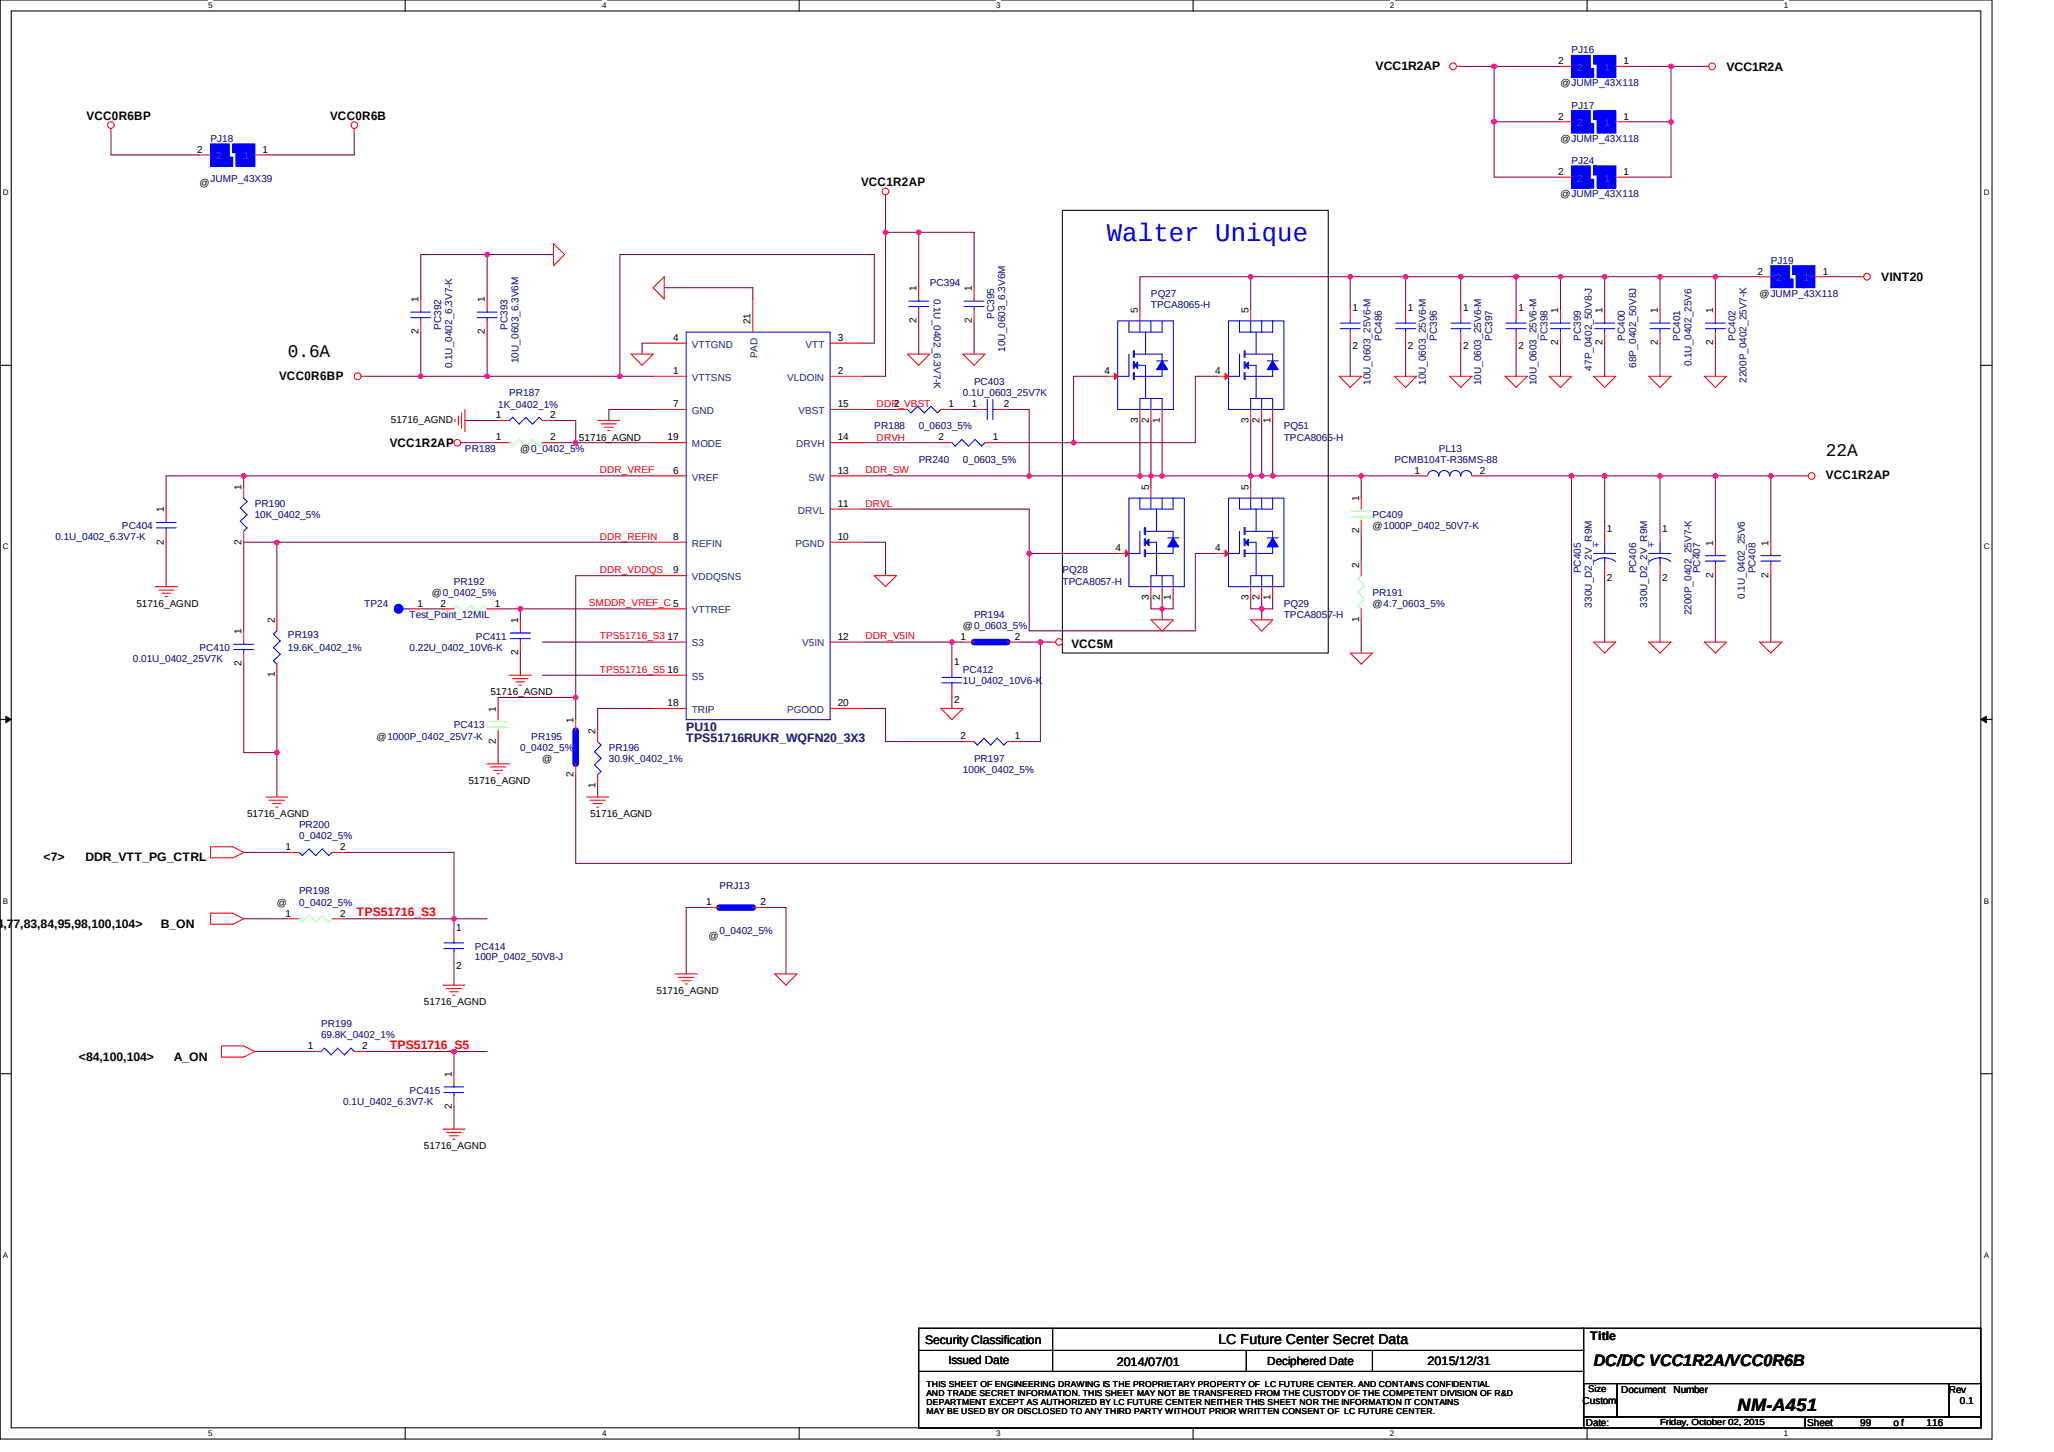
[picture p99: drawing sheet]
<svg xmlns="http://www.w3.org/2000/svg" width="297mm" height="210mm" viewBox="0 0 297 210" stroke-linecap="round" stroke-linejoin="round" font-family="sans-serif">
<defs><g id="words">
<text font-size="3.7" fill="#00f" x="160.1" y="34.9">Walter Unique</text>
<g font-size="2.6">
<text x="41.6" y="51.6">0.6A</text>
<text x="264.1" y="66">22A</text>
<text x="251.3" y="203.9">NM-A451</text>
</g>
<text font-size="2.4" x="230.5" y="197.4">DC/DC VCC1R2A/VCC0R6B</text>
<text font-size="2" x="176.2" y="194.3">LC Future Center Secret Data</text>
<g font-size="1.8">
<text x="198.9" y="10.1">VCC1R2AP</text>
<text x="249.7" y="10.3">VCC1R2A</text>
<text x="12.5" y="17.3">VCC0R6BP</text>
<text x="47.7" y="17.3">VCC0R6B</text>
<text x="124.5" y="26.9">VCC1R2AP</text>
<text x="272.1" y="40.6">VINT20</text>
<text x="40.4" y="54.9">VCC0R6BP</text>
<text x="56.4" y="64.7">VCC1R2AP</text>
<text x="264.1" y="69.3">VCC1R2AP</text>
<text x="154.9" y="93.6">VCC5M</text>
<text x="6.3" y="124.5">&lt;7&gt;</text>
<text x="12.3" y="124.5">DDR_VTT_PG_CTRL</text>
<text x="-.5" y="134.1">4,77,83,84,95,98,100,104&gt;</text>
<text x="23.2" y="134.1">B_ON</text>
<text x="11.4" y="153.3">&lt;84,100,104&gt;</text>
<text x="25.2" y="153.3">A_ON</text>
<text x="133.8" y="194.2">Security Classification</text>
<text x="161.5" y="197.5">2014/07/01</text>
<text x="206.4" y="197.3">2015/12/31</text>
<text x="230" y="193.8">Title</text>
</g>
<g font-size="1.8" fill="#000080">
<text x="99.2" y="105.6">PU10</text>
<text x="99.2" y="107.2">TPS51716RUKR_WQFN20_3X3</text>
</g>
<g font-size="1.8" fill="#f00">
<text x="51.6" y="132.4">TPS51716_S3</text>
<text x="56.4" y="151.7">TPS51716_S5</text>
</g>
<g font-size="1.7">
<text x="137.2" y="197.2">Issued Date</text>
<text x="183.3" y="197.4">Deciphered Date</text>
</g>
<g font-size="1.4">
<text x="225.4" y="9.3">2</text>
<text x="234.8" y="9.3">1</text>
<text x="225.4" y="17.3">2</text>
<text x="225.7" y="12.5">@JUMP_43X118</text>
<text x="234.8" y="17.3">1</text>
<text x="28.5" y="22.1">2</text>
<text x="38" y="22.1">1</text>
<text x="225.7" y="20.5">@JUMP_43X118</text>
<text x="28.9" y="26.9">@</text>
<text x="225.4" y="25.3">2</text>
<text x="225.7" y="28.5">@JUMP_43X118</text>
<text x="234.8" y="25.3">1</text>
<text x="254.1" y="39.7">2</text>
<text x="263.6" y="39.7">1</text>
<text x="60.5" y="43.7" transform="rotate(-90 60.5 43.7)">1</text>
<text x="70.1" y="43.7" transform="rotate(-90 70.1 43.7)">1</text>
<text x="108.5" y="46.9" transform="rotate(-90 108.5 46.9)">21</text>
<text x="132.5" y="46.7" transform="rotate(-90 132.5 46.7)">2</text>
<text x="132.5" y="42.1" transform="rotate(-90 132.5 42.1)">1</text>
<text x="140.5" y="46.7" transform="rotate(-90 140.5 46.7)">2</text>
<text x="140.5" y="42.1" transform="rotate(-90 140.5 42.1)">1</text>
<text x="164.5" y="45.3" transform="rotate(-90 164.5 45.3)">5</text>
<text x="180.6" y="45.3" transform="rotate(-90 180.6 45.3)">5</text>
<text x="195.6" y="45">1</text>
<text x="203.6" y="45">1</text>
<text x="211.6" y="45">1</text>
<text x="219.6" y="45">1</text>
<text x="225.4" y="45.3" transform="rotate(-90 225.4 45.3)">1</text>
<text x="231.7" y="45.3" transform="rotate(-90 231.7 45.3)">1</text>
<text x="239.7" y="45.3" transform="rotate(-90 239.7 45.3)">1</text>
<text x="247.8" y="45.3" transform="rotate(-90 247.8 45.3)">1</text>
<text x="254.5" y="42.9">@JUMP_43X118</text>
<text x="60.5" y="48.3" transform="rotate(-90 60.5 48.3)">2</text>
<text x="70.1" y="48.3" transform="rotate(-90 70.1 48.3)">2</text>
<text x="97.3" y="49.3">4</text>
<text x="121.2" y="49.3">3</text>
<text x="195.6" y="50.4">2</text>
<text x="203.6" y="50.4">2</text>
<text x="211.6" y="50.4">2</text>
<text x="219.6" y="50.4">2</text>
<text x="225.4" y="49.9" transform="rotate(-90 225.4 49.9)">2</text>
<text x="231.7" y="49.9" transform="rotate(-90 231.7 49.9)">2</text>
<text x="239.7" y="49.9" transform="rotate(-90 239.7 49.9)">2</text>
<text x="247.8" y="49.9" transform="rotate(-90 247.8 49.9)">2</text>
<text x="97.3" y="54.1">1</text>
<text x="97.3" y="58.9">7</text>
<text x="121.2" y="54.1">2</text>
<text x="121.2" y="58.9">15</text>
<text x="129.3" y="58.9">2</text>
<text x="137.2" y="58.9">1</text>
<text x="140.5" y="58.9">1</text>
<text x="145.2" y="58.9">2</text>
<text x="159.7" y="54.1">4</text>
<text x="175.7" y="54.1">4</text>
<text x="56.5" y="61.1">51716_AGND</text>
<text x="71.7" y="63.7">1</text>
<text x="71.7" y="60.5">1</text>
<text x="75.2" y="65.3">@0_0402_5%</text>
<text x="79.6" y="63.7">2</text>
<text x="79.6" y="60.5">2</text>
<text x="83.7" y="63.7">51716_AGND</text>
<text x="96.5" y="63.7">19</text>
<text x="121.2" y="63.7">14</text>
<text x="135.7" y="63.7">2</text>
<text x="143.6" y="63.7">1</text>
<text x="164.5" y="61.1" transform="rotate(-90 164.5 61.1)">3</text>
<text x="166.1" y="61.1" transform="rotate(-90 166.1 61.1)">2</text>
<text x="167.7" y="61.1" transform="rotate(-90 167.7 61.1)">1</text>
<text x="180.6" y="61.1" transform="rotate(-90 180.6 61.1)">3</text>
<text x="182.1" y="61.1" transform="rotate(-90 182.1 61.1)">2</text>
<text x="183.7" y="61.1" transform="rotate(-90 183.7 61.1)">1</text>
<text x="34.9" y="70.9" transform="rotate(-90 34.9 70.9)">1</text>
<text x="97.3" y="68.5">6</text>
<text x="121.2" y="68.5">13</text>
<text x="166.1" y="70.9" transform="rotate(-90 166.1 70.9)">5</text>
<text x="180.6" y="70.9" transform="rotate(-90 180.6 70.9)">5</text>
<text x="204.5" y="68.5">1</text>
<text x="214" y="68.5">2</text>
<text x="23.7" y="74.1" transform="rotate(-90 23.7 74.1)">1</text>
<text x="121.2" y="73.3">11</text>
<text x="196.5" y="77.1" transform="rotate(-90 196.5 77.1)">2</text>
<text x="196.5" y="72.5" transform="rotate(-90 196.5 72.5)">1</text>
<text x="198.5" y="76.5">@1000P_0402_50V7-K</text>
<text x="232.4" y="77">1</text>
<text x="240.4" y="77">1</text>
<text x="23.7" y="78.7" transform="rotate(-90 23.7 78.7)">2</text>
<text x="34.9" y="78.7" transform="rotate(-90 34.9 78.7)">2</text>
<text x="97.3" y="78.1">8</text>
<text x="97.3" y="82.9">9</text>
<text x="121.2" y="78.1">10</text>
<text x="161.3" y="79.7">4</text>
<text x="175.7" y="79.7">4</text>
<text x="196.5" y="82.1" transform="rotate(-90 196.5 82.1)">2</text>
<text x="247.8" y="83.5" transform="rotate(-90 247.8 83.5)">2</text>
<text x="247.8" y="78.9" transform="rotate(-90 247.8 78.9)">1</text>
<text x="255.8" y="83.5" transform="rotate(-90 255.8 83.5)">2</text>
<text x="255.8" y="78.9" transform="rotate(-90 255.8 78.9)">1</text>
<text x="19.7" y="87.7">51716_AGND</text>
<text x="60.4" y="87.7">1</text>
<text x="62.4" y="86.1">@0_0402_5%</text>
<text x="63.7" y="87.7">2</text>
<text x="71.5" y="87.7">1</text>
<text x="166.1" y="86.7" transform="rotate(-90 166.1 86.7)">3</text>
<text x="167.7" y="86.7" transform="rotate(-90 167.7 86.7)">2</text>
<text x="169.3" y="86.7" transform="rotate(-90 169.3 86.7)">1</text>
<text x="180.6" y="86.7" transform="rotate(-90 180.6 86.7)">3</text>
<text x="182.1" y="86.7" transform="rotate(-90 182.1 86.7)">2</text>
<text x="183.7" y="86.7" transform="rotate(-90 183.7 86.7)">1</text>
<text x="196.5" y="89.9" transform="rotate(-90 196.5 89.9)">1</text>
<text x="198.5" y="87.7">@4.7_0603_5%</text>
<text x="232.4" y="84">2</text>
<text x="240.4" y="84">2</text>
<text x="34.9" y="91.7" transform="rotate(-90 34.9 91.7)">1</text>
<text x="39.7" y="90.1" transform="rotate(-90 39.7 90.1)">2</text>
<text x="74.9" y="94.7" transform="rotate(-90 74.9 94.7)">2</text>
<text x="74.9" y="90.1" transform="rotate(-90 74.9 90.1)">1</text>
<text x="96.5" y="92.5">17</text>
<text x="121.2" y="92.5">12</text>
<text x="138.9" y="92.5">1</text>
<text x="139.2" y="90.9">@0_0603_5%</text>
<text x="146.8" y="92.5">2</text>
<text x="34.9" y="96.3" transform="rotate(-90 34.9 96.3)">2</text>
<text x="39.7" y="97.9" transform="rotate(-90 39.7 97.9)">1</text>
<text x="70.9" y="100.5">51716_AGND</text>
<text x="96.5" y="97.3">16</text>
<text x="138" y="96.2">1</text>
<text x="138" y="101.6">2</text>
<text x="54.4" y="106.9">@1000P_0402_25V7-K</text>
<text x="71.7" y="107.5" transform="rotate(-90 71.7 107.5)">2</text>
<text x="71.7" y="102.9" transform="rotate(-90 71.7 102.9)">1</text>
<text x="82.9" y="104.5" transform="rotate(-90 82.9 104.5)">1</text>
<text x="86.1" y="106.1" transform="rotate(-90 86.1 106.1)">2</text>
<text x="96.5" y="102.1">18</text>
<text x="121.2" y="102.1">20</text>
<text x="138.9" y="106.9">2</text>
<text x="146.8" y="106.9">1</text>
<text x="67.7" y="113.3">51716_AGND</text>
<text x="78.4" y="110.1">@</text>
<text x="82.9" y="112.3" transform="rotate(-90 82.9 112.3)">2</text>
<text x="86.1" y="113.9" transform="rotate(-90 86.1 113.9)">1</text>
<text x="35.7" y="118.1">51716_AGND</text>
<text x="85.3" y="118.1">51716_AGND</text>
<text x="41.3" y="122.9">1</text>
<text x="49.2" y="122.9">2</text>
<text x="40" y="130.9">@</text>
<text x="102.1" y="130.9">1</text>
<text x="110" y="130.9">2</text>
<text x="41.3" y="132.5">1</text>
<text x="49.2" y="132.5">2</text>
<text x="66" y="134.6">1</text>
<text x="102.4" y="135.7">@</text>
<text x="66" y="140">2</text>
<text x="94.9" y="143.7">51716_AGND</text>
<text x="61.3" y="145.3">51716_AGND</text>
<text x="44.5" y="151.7">1</text>
<text x="52.4" y="151.7">2</text>
<text x="65.3" y="155.7" transform="rotate(-90 65.3 155.7)">1</text>
<text x="65.3" y="160.3" transform="rotate(-90 65.3 160.3)">2</text>
<text x="61.3" y="166.1">51716_AGND</text>
<text x="228.8" y="202.9">Custom</text>
<text x="229.7" y="201.3">Size</text>
<text x="234.5" y="201.3">Document</text>
<text x="242" y="201.3">Number</text>
<text x="281.8" y="201.3">Rev</text>
<text x="283.4" y="202.9">0.1</text>
<text x="229.3" y="206.1">Date:</text>
<text x="261.3" y="206.1">Sheet</text>
<text x="269" y="206.1">99</text>
<text x="273.8" y="206.1">o f</text>
<text x="278.6" y="206.1">116</text>
</g>
<g font-size="1.4" fill="#000080">
<text x="227.3" y="7.7">PJ16</text>
<text x="227.3" y="15.7">PJ17</text>
<text x="30.4" y="20.5">PJ18</text>
<text x="227.3" y="23.7">PJ24</text>
<text x="30.4" y="26.2">JUMP_43X39</text>
<text x="134.4" y="41.3">PC394</text>
<text x="256.1" y="38.1">PJ19</text>
<text x="63.8" y="47.7" transform="rotate(-90 63.8 47.7)">PC392</text>
<text x="73.4" y="47.7" transform="rotate(-90 73.4 47.7)">PC393</text>
<text x="135" y="43.2" transform="rotate(90 135 43.2)">0.1U_0402_6.3V7-K</text>
<text x="143.8" y="46.1" transform="rotate(-90 143.8 46.1)">PC395</text>
<text x="166.4" y="42.9">PQ27</text>
<text x="166.4" y="44.5">TPCA8065-H</text>
<text x="65.4" y="53.3" transform="rotate(-90 65.4 53.3)">0.1U_0402_6.3V7-K</text>
<text x="75" y="52.5" transform="rotate(-90 75 52.5)">10U_0603_6.3V6M</text>
<text x="145.4" y="50.9" transform="rotate(-90 145.4 50.9)">10U_0603_6.3V6M</text>
<text x="199.8" y="49.3" transform="rotate(-90 199.8 49.3)">PC486</text>
<text x="207.8" y="49.3" transform="rotate(-90 207.8 49.3)">PC396</text>
<text x="215.8" y="49.3" transform="rotate(-90 215.8 49.3)">PC397</text>
<text x="223.8" y="49.3" transform="rotate(-90 223.8 49.3)">PC398</text>
<text x="228.6" y="49.3" transform="rotate(-90 228.6 49.3)">PC399</text>
<text x="230.2" y="53.6" transform="rotate(-90 230.2 53.6)">47P_0402_50V8-J</text>
<text x="235" y="49.3" transform="rotate(-90 235 49.3)">PC400</text>
<text x="236.6" y="53.1" transform="rotate(-90 236.6 53.1)">68P_0402_50V8J</text>
<text x="243" y="49.3" transform="rotate(-90 243 49.3)">PC401</text>
<text x="244.6" y="53" transform="rotate(-90 244.6 53)">0.1U_0402_25V6</text>
<text x="251" y="49.3" transform="rotate(-90 251 49.3)">PC402</text>
<text x="72" y="58.9">1K_0402_1%</text>
<text x="73.6" y="57.3">PR187</text>
<text x="139.2" y="57.3">0.1U_0603_25V7K</text>
<text x="140.9" y="55.7">PC403</text>
<text x="198.2" y="55.7" transform="rotate(-90 198.2 55.7)">10U_0603_25V6-M</text>
<text x="206.2" y="55.7" transform="rotate(-90 206.2 55.7)">10U_0603_25V6-M</text>
<text x="214.2" y="55.7" transform="rotate(-90 214.2 55.7)">10U_0603_25V6-M</text>
<text x="222.2" y="55.7" transform="rotate(-90 222.2 55.7)">10U_0603_25V6-M</text>
<text x="252.6" y="55.4" transform="rotate(-90 252.6 55.4)">2200P_0402_25V7-K</text>
<text x="67.2" y="65.3">PR189</text>
<text x="126.4" y="62.1">PR188</text>
<text x="132.9" y="62.1">0_0603_5%</text>
<text x="185.7" y="62.1">PQ51</text>
<text x="185.7" y="63.7">TPCA8065-H</text>
<text x="208.1" y="65.3">PL13</text>
<text x="132.9" y="66.9">PR240</text>
<text x="139.2" y="66.9">0_0603_5%</text>
<text x="201.6" y="66.9">PCMB104T-R36MS-88</text>
<text x="17.6" y="76.5">PC404</text>
<text x="36.8" y="73.3">PR190</text>
<text x="36.8" y="74.9">10K_0402_5%</text>
<text x="198.5" y="74.9">PC409</text>
<text x="8" y="78.1">0.1U_0402_6.3V7-K</text>
<text x="153.6" y="82.9">PQ28</text>
<text x="228.6" y="82.9" transform="rotate(-90 228.6 82.9)">PC405</text>
<text x="236.6" y="82.9" transform="rotate(-90 236.6 82.9)">PC406</text>
<text x="245.9" y="82.9" transform="rotate(-90 245.9 82.9)">PC407</text>
<text x="253.9" y="82.9" transform="rotate(-90 253.9 82.9)">PC408</text>
<text x="52.7" y="87.7">TP24</text>
<text x="59.2" y="89.3">Test_Point_12MIL</text>
<text x="65.7" y="84.5">PR192</text>
<text x="140.9" y="89.3">PR194</text>
<text x="153.6" y="84.5">TPCA8057-H</text>
<text x="185.7" y="87.7">PQ29</text>
<text x="185.7" y="89.3">TPCA8057-H</text>
<text x="198.5" y="86.1">PR191</text>
<text x="230.2" y="87.8" transform="rotate(-90 230.2 87.8)">330U_D2_2V_R9M</text>
<text x="238.2" y="87.8" transform="rotate(-90 238.2 87.8)">330U_D2_2V_R9M</text>
<text x="244.6" y="89" transform="rotate(-90 244.6 89)">2200P_0402_25V7-K</text>
<text x="252.3" y="86.6" transform="rotate(-90 252.3 86.6)">0.1U_0402_25V6</text>
<text x="19.2" y="95.7">0.01U_0402_25V7K</text>
<text x="28.9" y="94.1">PC410</text>
<text x="41.6" y="92.2">PR193</text>
<text x="41.6" y="94.1">19.6K_0402_1%</text>
<text x="59.2" y="94.1">0.22U_0402_10V6-K</text>
<text x="68.8" y="92.5">PC411</text>
<text x="139.2" y="97.3">PC412</text>
<text x="139.2" y="98.9">1U_0402_10V6-K</text>
<text x="65.7" y="105.3">PC413</text>
<text x="76.8" y="106.9">PR195</text>
<text x="75.2" y="108.5">0_0402_5%</text>
<text x="88.1" y="108.5">PR196</text>
<text x="88.1" y="110.1">30.9K_0402_1%</text>
<text x="139.2" y="111.7">100K_0402_5%</text>
<text x="140.9" y="110.1">PR197</text>
<text x="43.3" y="119.7">PR200</text>
<text x="43.3" y="121.3">0_0402_5%</text>
<text x="43.3" y="129.3">PR198</text>
<text x="43.3" y="130.9">0_0402_5%</text>
<text x="104" y="128.5">PRJ13</text>
<text x="68.7" y="137.3">PC414</text>
<text x="104" y="135.1">0_0402_5%</text>
<text x="68.7" y="138.7">100P_0402_50V8-J</text>
<text x="46.4" y="148.5">PR199</text>
<text x="46.4" y="150.1">69.8K_0402_1%</text>
<text x="49.6" y="159.7">0.1U_0402_6.3V7-K</text>
<text x="59.2" y="158.1">PC415</text>
</g>
<g font-size="1.4" fill="#004080">
<text x="228.1" y="10.3">2</text>
<text x="232.1" y="10.3">1</text>
<text x="31.3" y="23">2</text>
<text x="35.2" y="23">1</text>
<text x="228.1" y="18.2">2</text>
<text x="232.1" y="18.2">1</text>
<text x="228.1" y="26.2">2</text>
<text x="232.1" y="26.2">1</text>
<text x="256.9" y="40.6">2</text>
<text x="260.8" y="40.6">1</text>
<text x="100" y="50.2">VTTGND</text>
<text x="109.5" y="51.8" transform="rotate(-90 109.5 51.8)">PAD</text>
<text x="116.5" y="50.2">VTT</text>
<text x="100" y="55">VTTSNS</text>
<text x="100" y="59.9">GND</text>
<text x="113.8" y="55">VLDOIN</text>
<text x="115.5" y="59.9">VBST</text>
<text x="100" y="64.7">MODE</text>
<text x="115.1" y="64.7">DRVH</text>
<text x="100" y="69.5">VREF</text>
<text x="116.9" y="69.5">SW</text>
<text x="115.4" y="74.3">DRVL</text>
<text x="100" y="79.1">REFIN</text>
<text x="100" y="83.9">VDDQSNS</text>
<text x="115" y="79.1">PGND</text>
<text x="100" y="88.7">VTTREF</text>
<text x="100" y="93.5">S3</text>
<text x="116" y="93.5">V5IN</text>
<text x="100" y="98.2">S5</text>
<text x="100" y="103">TRIP</text>
<text x="113.8" y="103">PGOOD</text>
</g>
<g font-size="1.4" fill="#f00">
<text x="126.8" y="58.8">DDR_VBST</text>
<text x="126.8" y="63.7">DRVH</text>
<text x="86.7" y="68.4">DDR_VREF</text>
<text x="125.2" y="68.4">DDR_SW</text>
<text x="125.2" y="73.3">DRVL</text>
<text x="86.7" y="82.8">DDR_VDDQS</text>
<text x="86.7" y="78">DDR_REFIN</text>
<text x="85.2" y="87.6">SMDDR_VREF_C 5</text>
<text x="86.7" y="92.4">TPS51716_S3</text>
<text x="125.2" y="92.4">DDR_V5IN</text>
<text x="86.7" y="97.2">TPS51716_S5</text>
</g>
<g font-size="1.3" fill="#00f">
<text x="230.5" y="79.3">+</text>
<text x="238.4" y="79.3">+</text>
</g>
<text font-size="1.3" x="240.1" y="206">Friday, October 02, 2015</text>
<g font-size="1.2">
<text x="30.1" y="1.2">5</text>
<text x="87.1" y="1.2">4</text>
<text x="144" y="1.2">3</text>
<text x="201" y="1.2">2</text>
<text x="258" y="1.2">1</text>
<text x=".4" y="28.2">D</text>
<text x="286.9" y="28.2">D</text>
<text x=".4" y="79.4">C</text>
<text x="286.9" y="79.4">C</text>
<text x=".4" y="130.6">B</text>
<text x="286.9" y="130.6">B</text>
<text x=".4" y="181.8">A</text>
<text x="286.9" y="181.8">A</text>
<text x="134" y="200.5">THIS SHEET OF ENGINEERING DRAWING IS THE PROPRIETARY PROPERTY OF LC FUTURE CENTER. AND CONTAINS CONFIDENTIAL</text>
<text x="134" y="201.8">AND TRADE SECRET INFORMATION. THIS SHEET MAY NOT BE TRANSFERED FROM THE CUSTODY OF THE COMPETENT DIVISION OF R&amp;D</text>
<text x="134" y="203.1">DEPARTMENT EXCEPT AS AUTHORIZED BY LC FUTURE CENTER NEITHER THIS SHEET NOR THE INFORMATION IT CONTAINS</text>
<text x="30.1" y="207.6">5</text>
<text x="87.1" y="207.6">4</text>
<text x="134" y="204.4">MAY BE USED BY OR DISCLOSED TO ANY THIRD PARTY WITHOUT PRIOR WRITTEN CONSENT OF LC FUTURE CENTER.</text>
<text x="144" y="207.6">3</text>
<text x="201" y="207.6">2</text>
<text x="258" y="207.6">1</text>
</g>
</g></defs>
<path d="M0 0h288.1v208h-288.1zM1.6 1.6h284.9v204.8h-284.9z" fill="none" stroke="#000" stroke-width=".15"/>
<g fill="#fff">
<path d="M30.1 .1h.7v1.3h-.7z" fill-rule="evenodd"/>
<path d="M30.1 206.6h.7v1.3h-.7z" fill-rule="evenodd"/>
</g>
<path d="M58.6 0v1.6M58.6 206.4v1.6" fill="none" stroke="#000" stroke-width=".15"/>
<g fill="#fff">
<path d="M87.1 .1h.6v1.3h-.6z" fill-rule="evenodd"/>
<path d="M87.1 206.6h.6v1.3h-.6z" fill-rule="evenodd"/>
</g>
<path d="M115.6 0v1.6M115.6 206.4v1.6" fill="none" stroke="#000" stroke-width=".15"/>
<g fill="#fff">
<path d="M144 .1h.7v1.3h-.7z" fill-rule="evenodd"/>
<path d="M144 206.6h.7v1.3h-.7z" fill-rule="evenodd"/>
</g>
<path d="M172.5 0v1.6M172.5 206.4v1.6" fill="none" stroke="#000" stroke-width=".15"/>
<g fill="#fff">
<path d="M201 .1h.6v1.3h-.6z" fill-rule="evenodd"/>
<path d="M201 206.6h.6v1.3h-.6z" fill-rule="evenodd"/>
</g>
<path d="M229.5 0v1.6M229.5 206.4v1.6" fill="none" stroke="#000" stroke-width=".15"/>
<g fill="#fff">
<path d="M258 .1h.6v1.3h-.6z" fill-rule="evenodd"/>
<path d="M258 206.6h.6v1.3h-.6z" fill-rule="evenodd"/>
<path d="M.4 27.2h.9v1.3h-.9z" fill-rule="evenodd"/>
<path d="M286.9 27.2h.8v1.3h-.8z" fill-rule="evenodd"/>
<path d="M.4 78.4h.9v1.3h-.9z" fill-rule="evenodd"/>
<path d="M286.9 78.4h.8v1.3h-.8z" fill-rule="evenodd"/>
</g>
<path d="M0 52.8h1.6M286.5 52.8h1.6" fill="none" stroke="#000" stroke-width=".15"/>
<g fill="#fff">
<path d="M.4 129.6h.8v1.3h-.8z" fill-rule="evenodd"/>
<path d="M286.9 129.6h.8v1.3h-.8z" fill-rule="evenodd"/>
</g>
<path d="M0 104h1.6M286.5 104h1.6" fill="none" stroke="#000" stroke-width=".15"/>
<path d="M.8 103.5l.8 .5-.8 .5zM286.5 104l.8-.5v1z" fill="#000"/>
<path d="M.8 103.5l.8 .5-.8 .5zM286.5 104l.8-.5v1z" fill="none" stroke="#000" stroke-width=".14"/>
<g fill="#fff">
<path d="M.4 180.8h.8v1.3h-.8z" fill-rule="evenodd"/>
<path d="M286.9 180.8h.8v1.3h-.8z" fill-rule="evenodd"/>
</g>
<path d="M153.6 30.4h38.5v64h-38.5zM0 155.2h1.6M286.5 155.2h1.6" fill="none" stroke="#000" stroke-width=".15"/>
<path d="M70.4 36.8h9.6" fill="none" stroke="#800040" stroke-width=".15"/>
<circle cx="70.4" cy="36.8" r=".32" fill="#f0f"/>
<circle cx="70.4" cy="36.8" r=".32" fill="none" stroke="#f0f" stroke-width=".15"/>
<path d="M60.9 36.8v6.4M70.4 36.8v6.4M60.9 48v6.4h9.5" fill="none" stroke="#800040" stroke-width=".15"/>
<circle cx="60.8" cy="54.4" r=".32" fill="#f0f"/>
<circle cx="60.8" cy="54.4" r=".32" fill="none" stroke="#f0f" stroke-width=".15"/>
<path d="M70.4 48v6.4h19.2" fill="none" stroke="#800040" stroke-width=".15"/>
<circle cx="70.4" cy="54.4" r=".32" fill="#f0f"/>
<circle cx="70.4" cy="54.4" r=".32" fill="none" stroke="#f0f" stroke-width=".15"/>
<path d="M60.9 36.8h9.5M126.4 36.8h-36.8v17.6M52.8 54.4h8.1" fill="none" stroke="#800040" stroke-width=".15"/>
<circle cx="89.6" cy="54.4" r=".32" fill="#f0f"/>
<circle cx="89.6" cy="54.4" r=".32" fill="none" stroke="#f0f" stroke-width=".15"/>
<path d="M96.1 41.6h12.8M67.2 60.8h4.8M83.3 64h11.1" fill="none" stroke="#800040" stroke-width=".15"/>
<circle cx="83.3" cy="64" r=".32" fill="#f0f"/>
<circle cx="83.3" cy="64" r=".32" fill="none" stroke="#f0f" stroke-width=".15"/>
<path d="M24 78.4v6.4M35.2 70.4v-1.6h-11.2v4.8M35.2 78.4v12.8M67.2 64h4.8M80 60.8h3.3v3.2M35.2 96v12.8h4.8M40 97.6v17.6" fill="none" stroke="#800040" stroke-width=".15"/>
<circle cx="40" cy="108.8" r=".32" fill="#f0f"/>
<circle cx="40" cy="108.8" r=".32" fill="none" stroke="#f0f" stroke-width=".15"/>
<path d="M35.2 78.4h4.8v11.2M72 88h3.2M75.2 94.4v3.2" fill="none" stroke="#800040" stroke-width=".15"/>
<circle cx="75.2" cy="88" r=".32" fill="#f0f"/>
<circle cx="75.2" cy="88" r=".32" fill="none" stroke="#f0f" stroke-width=".15"/>
<path d="M83.3 112v12.8M83.3 100.8h-11.3v1.6" fill="none" stroke="#800040" stroke-width=".15"/>
<circle cx="83.3" cy="100.8" r=".32" fill="#f0f"/>
<circle cx="83.3" cy="100.8" r=".32" fill="none" stroke="#f0f" stroke-width=".15"/>
<path d="M60.9 88h3.1M75.2 88v1.6M124.8 92.8h12.9v3.2M72 107.2v3.2M83.3 100.8v3.2M86.4 102.4v3.2M86.4 113.6v1.6M124.8 102.4h3.3v4.8h11.1M83.3 124.8h144" fill="none" stroke="#800040" stroke-width=".15"/>
<circle cx="137.7" cy="92.8" r=".32" fill="#f0f"/>
<circle cx="137.7" cy="92.8" r=".32" fill="none" stroke="#f0f" stroke-width=".15"/>
<path d="M148.8 59.2v9.6h-24M124.8 78.4h3.3v4.8M137.7 92.8h1.5M150.5 92.8h1.5M137.7 100.8v1.6" fill="none" stroke="#800040" stroke-width=".15"/>
<circle cx="148.8" cy="68.8" r=".32" fill="#f0f"/>
<circle cx="148.8" cy="68.8" r=".32" fill="none" stroke="#f0f" stroke-width=".15"/>
<path d="M124.8 59.2h4.8M137.7 59.2h3.2M145.7 59.2h3.1M203.3 40v4.8M203.3 49.6v4.8M211.2 40v4.8M211.2 49.6v4.8" fill="none" stroke="#800040" stroke-width=".15"/>
<circle cx="203.3" cy="40" r=".32" fill="#f0f"/>
<circle cx="203.3" cy="40" r=".32" fill="none" stroke="#f0f" stroke-width=".15"/>
<path d="M195.3 40h24v4.8M219.3 49.6v4.8" fill="none" stroke="#800040" stroke-width=".15"/>
<circle cx="219.3" cy="40" r=".32" fill="#f0f"/>
<circle cx="219.3" cy="40" r=".32" fill="none" stroke="#f0f" stroke-width=".15"/>
<circle cx="211.3" cy="40" r=".33" fill="#f0f"/>
<circle cx="211.3" cy="40" r=".33" fill="none" stroke="#f0f" stroke-width=".15"/>
<path d="M225.7 40v4.8" fill="none" stroke="#800040" stroke-width=".15"/>
<circle cx="225.7" cy="40" r=".32" fill="#f0f"/>
<circle cx="225.7" cy="40" r=".32" fill="none" stroke="#f0f" stroke-width=".15"/>
<path d="M219.3 40h12.8v4.8M225.7 49.6v4.8M232.1 49.6v4.8M240.1 40v4.8M240.1 49.6v4.8M248.1 49.6v4.8M254.5 40h-6.4v4.8" fill="none" stroke="#800040" stroke-width=".15"/>
<circle cx="248.1" cy="40" r=".32" fill="#f0f"/>
<circle cx="248.1" cy="40" r=".32" fill="none" stroke="#f0f" stroke-width=".15"/>
<path d="M232.1 40h8" fill="none" stroke="#800040" stroke-width=".15"/>
<circle cx="240.1" cy="40" r=".32" fill="#f0f"/>
<circle cx="240.1" cy="40" r=".32" fill="none" stroke="#f0f" stroke-width=".15"/>
<circle cx="232.1" cy="40" r=".32" fill="#f0f"/>
<circle cx="232.1" cy="40" r=".32" fill="none" stroke="#f0f" stroke-width=".15"/>
<path d="M240.1 40h8M264.1 40h4.8M227.3 68.8h12.8v8M232.1 68.8v8M83.3 83.2v17.6M232.1 83.2v9.6M240.1 83.2v9.6" fill="none" stroke="#800040" stroke-width=".15"/>
<circle cx="240.1" cy="68.8" r=".32" fill="#f0f"/>
<circle cx="240.1" cy="68.8" r=".32" fill="none" stroke="#f0f" stroke-width=".15"/>
<circle cx="232.1" cy="68.8" r=".32" fill="#f0f"/>
<circle cx="232.1" cy="68.8" r=".32" fill="none" stroke="#f0f" stroke-width=".15"/>
<path d="M248.1 78.4v-9.6h8v9.6M248.1 83.2v9.6M256.1 83.2v9.6" fill="none" stroke="#800040" stroke-width=".15"/>
<circle cx="256.1" cy="68.8" r=".32" fill="#f0f"/>
<circle cx="256.1" cy="68.8" r=".32" fill="none" stroke="#f0f" stroke-width=".15"/>
<circle cx="248.1" cy="68.8" r=".32" fill="#f0f"/>
<circle cx="248.1" cy="68.8" r=".32" fill="none" stroke="#f0f" stroke-width=".15"/>
<path d="M227.3 68.8v56M240.1 68.8h8M256.1 68.8h4.8" fill="none" stroke="#800040" stroke-width=".15"/>
<circle cx="227.3" cy="68.8" r=".32" fill="#f0f"/>
<circle cx="227.3" cy="68.8" r=".32" fill="none" stroke="#f0f" stroke-width=".15"/>
<path d="M132.9 33.6v8M132.9 46.4v4.8M196.8 68.8v3.2M196.8 76.8v4.8M214.5 68.8h12.8M196.8 89.6v4.8" fill="none" stroke="#800040" stroke-width=".15"/>
<circle cx="132.8" cy="33.6" r=".33" fill="#f0f"/>
<circle cx="132.8" cy="33.6" r=".33" fill="none" stroke="#f0f" stroke-width=".15"/>
<path d="M128.1 28.8v4.8h4.8M52.8 152h12.9" fill="none" stroke="#800040" stroke-width=".15"/>
<circle cx="65.7" cy="152" r=".32" fill="#f0f"/>
<circle cx="65.7" cy="152" r=".32" fill="none" stroke="#f0f" stroke-width=".15"/>
<path d="M132.9 33.6h8v8M140.9 46.4v4.8M35.2 68.8h59.2M75.2 88h19.2M35.2 132.8h6.4M49.6 132.8h20.8M65.7 132.8v1.6M65.7 139.2v3.2M36.8 152h8M70.4 152h-4.7v3.2M65.7 160v3.2" fill="none" stroke="#800040" stroke-width=".15"/>
<circle cx="35.2" cy="68.8" r=".32" fill="#f0f"/>
<circle cx="35.2" cy="68.8" r=".32" fill="none" stroke="#f0f" stroke-width=".15"/>
<path d="M40 78.4h54.4M78.4 97.6h16M78.4 92.8h16M83.3 83.2h11.1M86.4 102.4h8" fill="none" stroke="#800040" stroke-width=".15"/>
<circle cx="40" cy="78.4" r=".32" fill="#f0f"/>
<circle cx="40" cy="78.4" r=".32" fill="none" stroke="#f0f" stroke-width=".15"/>
<path d="M126.4 36.8v12.8h-1.6M128.1 33.6v20.8M89.6 54.4h4.8M94.4 49.6h-1.5v1.6M108.9 41.6v1.6" fill="none" stroke="#800040" stroke-width=".15"/>
<circle cx="128.1" cy="33.6" r=".33" fill="#f0f"/>
<circle cx="128.1" cy="33.6" r=".33" fill="none" stroke="#f0f" stroke-width=".15"/>
<path d="M16.1 19.2v3.2h12.8M51.2 19.2v3.2h-12.7M216.1 9.6h9.6M124.8 54.4h3.3" fill="none" stroke="#800040" stroke-width=".15"/>
<circle cx="216.1" cy="9.6" r=".33" fill="#f0f"/>
<circle cx="216.1" cy="9.6" r=".33" fill="none" stroke="#f0f" stroke-width=".15"/>
<path d="M216.1 9.6v8h9.6" fill="none" stroke="#800040" stroke-width=".15"/>
<circle cx="216.1" cy="17.6" r=".33" fill="#f0f"/>
<circle cx="216.1" cy="17.6" r=".33" fill="none" stroke="#f0f" stroke-width=".15"/>
<path d="M235.3 9.6h6.4v8" fill="none" stroke="#800040" stroke-width=".15"/>
<circle cx="241.7" cy="9.6" r=".31" fill="#f0f"/>
<circle cx="241.7" cy="9.6" r=".31" fill="none" stroke="#f0f" stroke-width=".15"/>
<circle cx="241.7" cy="17.6" r=".31" fill="#f0f"/>
<circle cx="241.7" cy="17.6" r=".31" fill="none" stroke="#f0f" stroke-width=".15"/>
<path d="M211.2 9.6h4.9M235.3 17.6h6.4M241.7 9.6h4.8M180.9 40h14.4v4.8M195.3 49.6v4.8" fill="none" stroke="#800040" stroke-width=".15"/>
<circle cx="195.3" cy="40" r=".32" fill="#f0f"/>
<circle cx="195.3" cy="40" r=".32" fill="none" stroke="#f0f" stroke-width=".15"/>
<circle cx="180.9" cy="40" r=".32" fill="#f0f"/>
<circle cx="180.9" cy="40" r=".32" fill="none" stroke="#f0f" stroke-width=".15"/>
<path d="M216.1 17.6v8h9.6M241.7 17.6v8h-6.4M124.8 64h11.3M150.5 92.8v14.4" fill="none" stroke="#800040" stroke-width=".15"/>
<circle cx="150.5" cy="92.8" r=".32" fill="#f0f"/>
<circle cx="150.5" cy="92.8" r=".32" fill="none" stroke="#f0f" stroke-width=".15"/>
<path d="M147.2 92.8h3.3M147.2 107.2h3.3M49.6 123.2h16.1v9.6" fill="none" stroke="#800040" stroke-width=".15"/>
<circle cx="65.7" cy="132.8" r=".32" fill="#f0f"/>
<circle cx="65.7" cy="132.8" r=".32" fill="none" stroke="#f0f" stroke-width=".15"/>
<path d="M94.4 59.2h-6.3v1.6M155.3 54.4v9.6M80 64h3.3M124.8 73.6h24M148.8 68.8h17.6M164.9 60.8v8M148.8 91.2h24.1M148.8 80h12.8M35.2 123.2h6.4M102.4 131.2h-3.2v9.6M110.5 131.2h3.2v9.6" fill="none" stroke="#800040" stroke-width=".15"/>
<circle cx="164.9" cy="68.8" r=".32" fill="#f0f"/>
<circle cx="164.9" cy="68.8" r=".32" fill="none" stroke="#f0f" stroke-width=".15"/>
<path d="M166.4 60.8v8" fill="none" stroke="#800040" stroke-width=".15"/>
<circle cx="166.5" cy="68.8" r=".33" fill="#f0f"/>
<circle cx="166.5" cy="68.8" r=".33" fill="none" stroke="#f0f" stroke-width=".15"/>
<path d="M168.1 60.8v8h-1.7v1.6" fill="none" stroke="#800040" stroke-width=".15"/>
<circle cx="168.1" cy="68.8" r=".32" fill="#f0f"/>
<circle cx="168.1" cy="68.8" r=".32" fill="none" stroke="#f0f" stroke-width=".15"/>
<path d="M169.7 88h-1.6v1.6" fill="none" stroke="#800040" stroke-width=".15"/>
<circle cx="168.1" cy="88" r=".32" fill="#f0f"/>
<circle cx="168.1" cy="88" r=".32" fill="none" stroke="#f0f" stroke-width=".15"/>
<path d="M196.8 68.8h8.1M166.4 86.4v1.6h1.7v-1.6M169.7 86.4v1.6" fill="none" stroke="#800040" stroke-width=".15"/>
<circle cx="196.9" cy="68.8" r=".32" fill="#f0f"/>
<circle cx="196.9" cy="68.8" r=".32" fill="none" stroke="#f0f" stroke-width=".15"/>
<path d="M144 64h11.3" fill="none" stroke="#800040" stroke-width=".15"/>
<circle cx="155.3" cy="64" r=".32" fill="#f0f"/>
<circle cx="155.3" cy="64" r=".32" fill="none" stroke="#f0f" stroke-width=".15"/>
<path d="M155.3 54.4h4.8M184 68.8h12.8M180.9 86.4v1.6h1.6v-1.6M184 86.4v1.6" fill="none" stroke="#800040" stroke-width=".15"/>
<circle cx="182.5" cy="88" r=".32" fill="#f0f"/>
<circle cx="182.5" cy="88" r=".32" fill="none" stroke="#f0f" stroke-width=".15"/>
<path d="M148.8 73.6v6.4M176.1 80h-3.2v11.2M184 88h-1.5v1.6" fill="none" stroke="#800040" stroke-width=".15"/>
<circle cx="148.8" cy="80" r=".32" fill="#f0f"/>
<circle cx="148.8" cy="80" r=".32" fill="none" stroke="#f0f" stroke-width=".15"/>
<path d="M164.9 44.8v-4.8h16v4.8M182.5 60.8v8h-1.6M148.8 80v11.2" fill="none" stroke="#800040" stroke-width=".15"/>
<circle cx="182.5" cy="68.8" r=".32" fill="#f0f"/>
<circle cx="182.5" cy="68.8" r=".32" fill="none" stroke="#f0f" stroke-width=".15"/>
<circle cx="180.9" cy="68.8" r=".32" fill="#f0f"/>
<circle cx="180.9" cy="68.8" r=".32" fill="none" stroke="#f0f" stroke-width=".15"/>
<path d="M184 60.8v8" fill="none" stroke="#800040" stroke-width=".15"/>
<circle cx="184.1" cy="68.8" r=".32" fill="#f0f"/>
<circle cx="184.1" cy="68.8" r=".32" fill="none" stroke="#f0f" stroke-width=".15"/>
<path d="M176.1 54.4h-3.2v9.6h-17.6M168.1 68.8h12.8M180.9 60.8v9.6M182.5 68.8h1.5" fill="none" stroke="#800040" stroke-width=".15"/>
<g fill="none" stroke="#f00" stroke-width=".15">
<path d="M16.1 18.6v.6M51.2 18.6v.6M210.6 9.6h.6M246.5 9.6h.6M80 35.2l1.6 1.6-1.6 1.6zM128.1 28.2v.6M52.2 54.4h.6M66.7 59.7v2.2M67.2 59.2v3.2M94.4 51.2h-3.1l1.6 1.6 1.6-1.6M94.4 41.6l1.7-1.6v3.2zM129.6 59.2h1.6"/>
<path d="M131.2 51.2h3.2l-1.5 1.6zM132.9 41.6v1.6M132.9 44.8v1.6M136.1 59.2h1.6M139.2 51.2h3.3l-1.6 1.6zM196.8 54.4h-3.1l1.6 1.6 1.6-1.6M201.6 54.4h3.3l-1.6 1.6zM211.2 56l1.7-1.6h-3.2l1.6 1.6M219.3 56l1.6-1.6h-3.2l1.6 1.6M224 54.4h3.3l-1.6 1.6zM233.6 54.4h-3.1l1.6 1.6 1.6-1.6M238.4 54.4h3.3l-1.6 1.6z"/>
<path d="M246.5 54.4h3.2l-1.6 1.6zM268.9 40h.6M35.2 70.4v1.6M35.2 76.8v1.6M65.8 60.6v.4M66.3 60.1v1.4M66.6 64h.6M86.4 60.8h3.2M86.9 61.3h2.2M87.4 61.8h1.3M87.9 62.2h.3M260.9 68.8h.6"/>
<path d="M22.4 84.8h3.2M22.9 85.3h2.3M23.4 85.8h1.3M23.9 86.3h.3M73.6 97.6h3.2M74.1 98.1h2.3M74.6 98.6h1.3M75.1 99.1h.3M126.4 83.2h3.2l-1.5 1.6zM152 92.8h.7M169.7 89.6h-3.3l1.7 1.6 1.6-1.6M184 89.6h-3.1l1.6 1.6 1.6-1.6"/>
<path d="M196.8 96l1.7-1.6h-3.2l1.6 1.6M233.6 92.8h-3.1l1.6 1.6 1.6-1.6M238.4 92.8h3.3l-1.6 1.6zM246.5 92.8h3.2l-1.6 1.6zM254.5 92.8h3.2l-1.6 1.6zM38.5 115.2h3.1M38.9 115.7h2.3M39.4 116.2h1.3M39.9 116.7h.3M70.4 110.4h3.2M70.9 110.9h2.3M71.4 111.4h1.3"/>
<path d="M71.9 111.9h.3M84.8 115.2h3.3M85.3 115.7h2.3M85.8 116.2h1.3M86.3 116.7h.3M139.2 102.4h-3.1l1.6 1.6 1.6-1.6M139.2 107.2h1.7M145.7 107.2h1.5M33.7 133.6h-3.3v-1.6h3.3l1.5 .8-1.5 .8M33.7 124h-3.3v-1.6h3.3l1.5 .8-1.5 .8M32 151.2h3.2l1.7 .8-1.7 .8h-3.2zM64 142.4h3.2"/>
<path d="M64.5 142.9h2.2M65 143.4h1.3M65.5 143.9h.3M97.6 140.8h3.3M98.1 141.3h2.3M98.6 141.8h1.3M99.1 142.2h.3M112 140.8h3.3l-1.6 1.6zM64 163.2h3.2M64.5 163.7h2.2M65 164.2h1.3M65.5 164.7h.3"/>
<circle cx="16" cy="18.1" r=".48"/>
<circle cx="51.2" cy="18.1" r=".48"/>
<circle cx="210.1" cy="9.6" r=".48"/>
<circle cx="247.6" cy="9.6" r=".49"/>
<circle cx="128.1" cy="27.7" r=".49"/>
<circle cx="51.7" cy="54.4" r=".5"/>
<circle cx="270" cy="40" r=".49"/>
<circle cx="66.1" cy="64" r=".48"/>
<circle cx="262" cy="68.8" r=".48"/>
<circle cx="153.2" cy="92.8" r=".49"/>
</g>
<path d="M132.9 192h96.1v3.2h-96.1zM132.9 195.2h96.1v3.1h-96.1zM132.9 198.3h96.1v8.1h-96.1zM152.2 192v6.3M180.2 195.2v3.1M198.5 195.2v3.1M228.8 192h57.7v8M229 200h4.8v4.8h-4.8zM229 204.8h32.1v1.6h-32.1zM233.8 200h48v4.8h-48zM261 204.8h25.5v1.6h-25.5zM281.8 200h4.7v4.8h-4.7z" fill="none" stroke="#000" stroke-width=".15"/>
<path d="M131.4 44.3h2.9M131.4 43.5h2.9M132.7 58.7l1 1 .9-1 1 1 .5-.5M132.7 58.7l-1 1-.5-.5M132.9 43.2v.3M132.9 44.3v.5M35.2 72l.5 .5-1 .9 1 1-1 1 1 .9M35.7 76.3l-.5 .5M142.3 106.7l1 1 .9-1 1 1 .5-.5M142.3 106.7l-1 1-.4-.5" fill="none" stroke="#00f" stroke-width=".15"/>
<path d="M260.9 38.4h1.6v3.2h-1.6z" fill-rule="evenodd" fill="#00f"/>
<path d="M260.9 38.4h1.6v3.2h-1.6z" fill="none" stroke="#00f" stroke-width=".15"/>
<path d="M259.8 38.4h1.1v3.2h-1.1z" fill-rule="evenodd" fill="#00f"/>
<path d="M259.8 38.4h1.1v3.2h-1.1z" fill="none" stroke="#00f" stroke-width=".15"/>
<path d="M259.3 38.4h.5v1.3h-.5z" fill-rule="evenodd" fill="#00f"/>
<path d="M259.3 38.4h.5v1.3h-.5z" fill="none" stroke="#00f" stroke-width=".15"/>
<path d="M258.8 40.3h.5v1.3h-.5z" fill-rule="evenodd" fill="#00f"/>
<path d="M258.8 40.3h.5v1.3h-.5z" fill="none" stroke="#00f" stroke-width=".15"/>
<path d="M257.7 38.4h1.1v3.2h-1.1z" fill-rule="evenodd" fill="#00f"/>
<path d="M257.7 38.4h1.1v3.2h-1.1z" fill="none" stroke="#00f" stroke-width=".15"/>
<path d="M256.1 38.4h1.6v3.2h-1.6z" fill-rule="evenodd" fill="#00f"/>
<g fill="none" stroke="#00f" stroke-width=".15">
<path d="M256.1 38.4h1.6v3.2h-1.6zM99.2 48h20.9v56h-20.9zM179.2 51.2v3.2h-1.5M179.2 46.4v1.6h4.8v-1.6M179.9 51.7v-1h.2v1M179.9 53.3v-1h.2v1M179.9 54.9v-1h.2v1M180.1 51.2h3.9v1M180.6 52.8h1M180.9 46.4v1.6M180.9 57.6v1.6M181.6 48v3.2"/>
<path d="M181.6 54.4v3.2M182.5 46.4v1.6M182.5 57.6v1.6M184 53.4v1M184 57.6v1.6M217.8 47.5h2.9M217.8 46.7h2.9M219.3 46.4v.3M219.3 47.5v.5"/>
</g>
<g fill="none" stroke="#f00" stroke-width=".15">
<path d="M94.4 54.4h4.8M94.4 49.6h4.8M94.4 59.2h4.8M108.9 43.2v4.8M120.1 54.4h4.7M120.1 49.6h4.7M120.1 59.2h4.7M219.3 44.8v1.6M219.3 48v1.6M254.5 40h1.6M262.5 40h1.6M94.4 68.8h4.8"/>
<path d="M94.4 78.4h4.8M94.4 64h4.8M120.1 68.8h4.7M120.1 78.4h4.7M120.1 64h4.7M120.1 73.6h4.7M94.4 92.8h4.8M94.4 97.6h4.8M94.4 88h4.8M94.4 83.2h4.8M120.1 92.8h4.7M94.4 102.4h4.8"/>
<path d="M120.1 102.4h4.7"/>
</g>
<path d="M184 52.2l.9 1.2h-1.6z" fill="#00f"/>
<path d="M180.1 54.4h3.9M184 52.2l.9 1.2h-1.6z" fill="none" stroke="#00f" stroke-width=".15"/>
<path d="M180.6 52.3v1l-.5-.5z" fill="#00f"/>
<path d="M177.7 46.4h8v12.8h-8zM180.6 52.3v1l-.5-.5zM180.9 57.6h3.1M181.6 52.8v1.6M183.3 52.2h1.6" fill="none" stroke="#00f" stroke-width=".15"/>
<path d="M177.2 53.9l.5 .5-.5 .5z" fill="#f00"/>
<g fill="none" stroke="#f00" stroke-width=".15">
<path d="M60.9 43.2v1.6M60.9 46.4v1.6M140.9 59.2h1.6M140.9 41.6v1.6M140.9 44.8v1.6M144 59.2h1.7M176.1 54.4h1.6M177.2 53.9l.5 .5-.5 .5zM180.9 44.8v1.6M180.9 59.2v1.6M182.5 59.2v1.6M184 59.2v1.6"/>
<path d="M203.3 44.8v1.6M203.3 48v1.6M211.2 44.8v1.6M211.2 48v1.6M240.1 44.8v1.6M240.1 48v1.6M72 64h1.6M72 60.8h1.6M78.4 64h1.6M78.4 60.8h1.6M136.1 64h1.6M142.5 64h1.5"/>
<path d="M204.9 68.8h1.5M212.9 68.8h1.6M232.1 76.8v1.6M240.1 76.8v1.6M256.1 78.4v1.6M35.2 91.2v1.6M35.2 94.4v1.6M64 88h1.7M70.4 88h1.6M137.7 96v1.6M137.7 99.2v1.6M139.2 92.8h1.7"/>
<path d="M145.7 92.8h1.5M196.8 81.6v1.6M196.8 88v1.6M232.1 81.6v1.6M240.1 81.6v1.6M256.1 81.6v1.6M72 102.4v1.6M72 105.6v1.6M86.4 105.6v1.6M86.4 112v1.6M102.4 131.2h1.6M108.9 131.2h1.6"/>
<path d="M65.7 155.2v1.6M65.7 158.4v1.6"/>
</g>
<g fill="none" stroke="#00f" stroke-width=".15">
<path d="M59.4 45.9h2.9M59.4 45.1h2.9M60.9 44.8v.3M60.9 45.9v.5M139.4 44.3h2.9M139.4 43.5h2.9M140.9 43.2v.3M140.9 44.3v.5M142.5 59.2h.3M142.8 57.7v2.9M143.6 59.2h.4M143.6 57.7v2.9"/>
<path d="M201.8 47.5h2.9M201.8 46.7h2.9M203.3 46.4v.3M203.3 47.5v.5M209.8 47.5h2.9M209.8 46.7h2.9M211.2 46.4v.3M211.2 47.5v.5M238.6 47.5h2.9M238.6 46.7h2.9M240.1 46.4v.3M240.1 47.5v.5"/>
<path d="M74.1 60.3l1 1M74.2 60.3l-.6 .5M76 60.3l1 1 1-1 .5 .5M76.1 60.3l-1 1M137.7 64l.4 .5M142.5 64l-.5 .5-1-1-.9 1-1-1-1 1M208.8 68a.8 .8 0 0 1 .9 .8 .79 .79 0 0 1 .7-.8 .79 .79 0 0 1 .8 .8 .82 .82 0 0 1 .9-.8 .8 .8 0 0 1 .8 .8M208.9 68a.78 .78 0 0 0-.8 .8 .8 .8 0 0 0-.8-.8 .82 .82 0 0 0-.9 .8M232.1 78.4v1.6M240.1 78.4v1.6M33.8 93.9h2.9M33.8 93.1h2.9"/>
<path d="M35.2 92.8v.3M35.2 93.9v.5M136.2 98.7h2.9M136.2 97.9h2.9M137.7 97.6v.3M137.7 98.7v.5M230.5 80h3.1M232.1 80.6a2.5 2.5 0 0 0-1.6 .6M232.1 80.6a2.6 2.6 0 0 1 1.5 .6M232.1 80.6v1M238.4 80h3.3M240.1 80.6a2.43 2.43 0 0 0-1.6 .6"/>
<path d="M240.1 80.6a2.43 2.43 0 0 1 1.5 .6M240.1 80.6v1M254.6 81.1h2.9M254.6 80.3h2.9M256.1 80v.3M256.1 81.1v.5M86 110.6l.9 .9M86.4 107.2l.5 .5-.9 1 .9 .9-.9 1M86.9 111.5l-.5 .5M64.2 157.9h2.9M64.2 157.1h2.9M65.7 156.8v.3"/>
<path d="M65.7 157.9v.5"/>
</g>
<g fill="none" stroke="#80ff80" stroke-width=".15">
<path d="M73.6 64l.6 .5M75.1 63.5l1 1M75.1 63.5l-1 1M78.5 64l-.5 .5-1-1-1 1M66.1 87.5l1 1M66.1 87.5l-.4 .5M70.4 88l-.4-.5-1 1-.9-1-1 1M196.4 83.7l.9 1-.9 .9 .9 1-.9 .9 .5 .5M196.9 83.2l-.5 .5M70.6 105.1h2.9M70.6 104.3h2.9M72 104v.3"/>
<path d="M72 105.1v.5"/>
</g>
<path d="M140.9 92.8h4.8M104 131.2h4.9" fill="none" stroke="#00f" stroke-width=".95"/>
<path d="M232.1 24h1.6v3.2h-1.6z" fill-rule="evenodd" fill="#00f"/>
<path d="M232.1 24h1.6v3.2h-1.6z" fill="none" stroke="#00f" stroke-width=".15"/>
<path d="M231 24h1.1v3.2h-1.1z" fill-rule="evenodd" fill="#00f"/>
<path d="M231 24h1.1v3.2h-1.1z" fill="none" stroke="#00f" stroke-width=".15"/>
<path d="M230.5 24h.5v1.3h-.5z" fill-rule="evenodd" fill="#00f"/>
<path d="M230.5 24h.5v1.3h-.5z" fill="none" stroke="#00f" stroke-width=".15"/>
<path d="M230 25.9h.5v1.3h-.5z" fill-rule="evenodd" fill="#00f"/>
<path d="M230 25.9h.5v1.3h-.5z" fill="none" stroke="#00f" stroke-width=".15"/>
<path d="M228.8 24h1.2v3.2h-1.2z" fill-rule="evenodd" fill="#00f"/>
<path d="M228.8 24h1.2v3.2h-1.2z" fill="none" stroke="#00f" stroke-width=".15"/>
<path d="M227.3 24h1.6v3.2h-1.6z" fill-rule="evenodd" fill="#00f"/>
<g fill="none" stroke="#00f" stroke-width=".15">
<path d="M227.3 24h1.6v3.2h-1.6zM69 45.9h2.9M69 45.1h2.9M70.4 44.8v.3M70.4 45.9v.5M246.6 47.5h2.9M246.6 46.7h2.9M248.1 46.4v.3M248.1 47.5v.5M164.9 76.8v3.2h-1.6M164.9 72v1.6h4.8v-1.6M165.5 77.3v-1h.2v1"/>
<path d="M165.5 78.9v-1h.2v1M165.7 76.8h4v1M166.1 78.4h1.2M166.4 72v1.6M167.3 73.6v3.2M168.1 72v1.6M169.7 79.1v.9M165.5 80.5v-1h.2v1M166.4 83.2v1.6M167.3 80v3.2M168.1 83.2v1.6M169.7 83.2v1.6"/>
<path d="M64.2 137.1h2.9M64.2 136.3h2.9M65.7 136v.3M65.7 137.1v.5"/>
</g>
<path d="M225.7 25.6h1.6M233.6 25.6h1.7M70.4 43.2v1.6M70.4 46.4v1.6M248.1 44.8v1.6M248.1 48v1.6M196.8 72v1.6M196.8 75.2v1.6M65.7 134.4v1.6M65.7 137.6v1.6" fill="none" stroke="#f00" stroke-width=".15"/>
<path d="M195.4 74.7h2.9M195.4 73.9h2.9M196.8 73.6v.3M196.8 74.7v.5" fill="none" stroke="#80ff80" stroke-width=".15"/>
<path d="M169.7 77.8l.8 1.3h-1.6z" fill="#00f"/>
<path d="M169.7 77.8l.8 1.3h-1.6zM165.7 80h4" fill="none" stroke="#00f" stroke-width=".15"/>
<path d="M165.7 78.4l.5-.5v1z" fill="#00f"/>
<path d="M163.3 72h8v12.8h-8zM165.7 78.4l.5-.5v1zM167.3 78.4v1.6M168.9 77.8h1.6M166.4 83.2h3.3" fill="none" stroke="#00f" stroke-width=".15"/>
<path d="M162.8 79.5l.5 .5-.5 .5z" fill="#f00"/>
<path d="M162.8 79.5l.5 .5-.5 .5zM166.4 70.4v1.6M248.1 78.4v1.6M161.6 80h1.7M166.4 84.8v1.6M168.1 84.8v1.6M169.7 84.8v1.6M248.1 81.6v1.6M83.3 104v1.6M83.3 110.4v1.6" fill="none" stroke="#f00" stroke-width=".15"/>
<g fill="none" stroke="#00f" stroke-width=".15">
<path d="M179.2 76.8v3.2h-1.5M179.2 72v1.6h4.8v-1.6M179.9 77.3v-1h.2v1M179.9 78.9v-1h.2v1M180.1 76.8h3.9v1M180.6 78.4h1M180.9 72v1.6M181.6 73.6v3.2M182.5 72v1.6M184 79.1v.9M179.9 80.5v-1h.2v1M180.9 83.2v1.6"/>
<path d="M181.6 80v3.2M182.5 83.2v1.6M184 83.2v1.6M246.6 81.1h2.9M246.6 80.3h2.9M248.1 80v.3M248.1 81.1v.5"/>
</g>
<path d="M83.3 105.6v4.8" fill="none" stroke="#00f" stroke-width=".95"/>
<path d="M184 77.8l.9 1.3h-1.6z" fill="#00f"/>
<path d="M184 77.8l.9 1.3h-1.6zM180.1 80h3.9" fill="none" stroke="#00f" stroke-width=".15"/>
<path d="M180.6 77.9v1l-.5-.5z" fill="#00f"/>
<path d="M177.7 72h8v12.8h-8zM180.6 77.9v1l-.5-.5zM181.6 78.4v1.6M183.3 77.8h1.6M180.9 83.2h3.1" fill="none" stroke="#00f" stroke-width=".15"/>
<path d="M177.2 79.5l.5 .5-.5 .5z" fill="#f00"/>
<path d="M177.2 79.5l.5 .5-.5 .5zM180.9 70.4v1.6M176.1 80h1.6M180.9 84.8v1.6M182.5 84.8v1.6M184 84.8v1.6" fill="none" stroke="#f00" stroke-width=".15"/>
<path d="M232.1 16h1.6v3.2h-1.6z" fill-rule="evenodd" fill="#00f"/>
<path d="M232.1 16h1.6v3.2h-1.6z" fill="none" stroke="#00f" stroke-width=".15"/>
<path d="M231 16h1.1v3.2h-1.1z" fill-rule="evenodd" fill="#00f"/>
<path d="M231 16h1.1v3.2h-1.1z" fill="none" stroke="#00f" stroke-width=".15"/>
<path d="M230.5 16h.5v1.3h-.5z" fill-rule="evenodd" fill="#00f"/>
<path d="M230.5 16h.5v1.3h-.5z" fill="none" stroke="#00f" stroke-width=".15"/>
<path d="M230 17.9h.5v1.3h-.5z" fill-rule="evenodd" fill="#00f"/>
<path d="M230 17.9h.5v1.3h-.5z" fill="none" stroke="#00f" stroke-width=".15"/>
<path d="M228.8 16h1.2v3.2h-1.2z" fill-rule="evenodd" fill="#00f"/>
<path d="M228.8 16h1.2v3.2h-1.2z" fill="none" stroke="#00f" stroke-width=".15"/>
<path d="M227.3 16h1.6v3.2h-1.6z" fill-rule="evenodd" fill="#00f"/>
<path d="M227.3 16h1.6v3.2h-1.6zM224.2 47.5h2.9M224.2 46.7h2.9M225.7 46.4v.3M225.7 47.5v.5" fill="none" stroke="#00f" stroke-width=".15"/>
<path d="M225.7 17.6h1.6M233.6 17.6h1.7M225.7 44.8v1.6M225.7 48v1.6" fill="none" stroke="#f00" stroke-width=".15"/>
<circle cx="57.6" cy="88" r=".64" fill="#00f"/>
<g fill="none" stroke="#00f" stroke-width=".15">
<path d="M163.3 51.2v3.2h-1.7M163.3 46.4v1.6h4.8v-1.6M163.9 51.7v-1h.1v1M163.9 53.3v-1h.1v1M163.9 54.9v-1h.1v1M164 51.2h4.1v1M164.5 52.8h1.2M164.9 46.4v1.6M164.9 57.6v1.6M165.7 48v3.2M165.7 54.4v3.2M166.4 46.4v1.6"/>
<path d="M166.4 57.6v1.6M168.1 53.4v1M168.1 57.6v1.6M58.3 88h.9"/>
<circle cx="57.6" cy="88" r=".64"/>
</g>
<path d="M59.2 88h1.7" fill="none" stroke="#f00" stroke-width=".15"/>
<path d="M168.1 52.2l.8 1.2h-1.6z" fill="#00f"/>
<path d="M164 54.4h4.1M168.1 52.2l.8 1.2h-1.6z" fill="none" stroke="#00f" stroke-width=".15"/>
<path d="M164.5 52.3v1l-.5-.5z" fill="#00f"/>
<path d="M161.6 46.4h8.1v12.8h-8.1zM164.5 52.3v1l-.5-.5zM164.9 57.6h3.2M165.7 52.8v1.6M167.3 52.2h1.6" fill="none" stroke="#00f" stroke-width=".15"/>
<path d="M161.2 53.9l.4 .5-.4 .5z" fill="#f00"/>
<g fill="none" stroke="#f00" stroke-width=".15">
<path d="M160.1 54.4h1.5M161.2 53.9l.4 .5-.4 .5zM164.9 44.8v1.6M164.9 59.2v1.6M166.4 59.2v1.6M168.1 59.2v1.6M24 73.6v1.6M24 76.8v1.6M40 89.6v1.6M40 96v1.6M41.6 132.8h1.7M41.6 123.2h1.7"/>
<path d="M48 132.8h1.6M48 123.2h1.6"/>
</g>
<path d="M22.6 76.3h2.9M22.6 75.5h2.9M24 75.2v.3M24 76.3v.5M40 91.2l-.5 .5 1 1M40.5 92.6l-1 1 1 1-1 .9 .5 .5M43.3 123.2l.4 .5M48 123.2l-.4 .5-1-1-1 1-.9-1-1 1" fill="none" stroke="#00f" stroke-width=".15"/>
<path d="M43.3 132.8l.4 .5M48 132.8l-.4 .5-1-1-1 1-.9-1-1 1" fill="none" stroke="#80ff80" stroke-width=".15"/>
<path d="M232.1 8h1.6v3.2h-1.6z" fill-rule="evenodd" fill="#00f"/>
<path d="M232.1 8h1.6v3.2h-1.6z" fill="none" stroke="#00f" stroke-width=".15"/>
<path d="M231 8h1.1v3.2h-1.1z" fill-rule="evenodd" fill="#00f"/>
<path d="M231 8h1.1v3.2h-1.1z" fill="none" stroke="#00f" stroke-width=".15"/>
<path d="M230.5 8h.5v1.3h-.5z" fill-rule="evenodd" fill="#00f"/>
<path d="M230.5 8h.5v1.3h-.5z" fill="none" stroke="#00f" stroke-width=".15"/>
<path d="M230 9.9h.5v1.3h-.5z" fill-rule="evenodd" fill="#00f"/>
<path d="M230 9.9h.5v1.3h-.5z" fill="none" stroke="#00f" stroke-width=".15"/>
<path d="M228.8 8h1.2v3.2h-1.2z" fill-rule="evenodd" fill="#00f"/>
<path d="M228.8 8h1.2v3.2h-1.2z" fill="none" stroke="#00f" stroke-width=".15"/>
<path d="M227.3 8h1.6v3.2h-1.6z" fill-rule="evenodd" fill="#00f"/>
<path d="M227.3 8h1.6v3.2h-1.6z" fill="none" stroke="#00f" stroke-width=".15"/>
<path d="M225.7 9.6h1.6M233.6 9.6h1.7" fill="none" stroke="#f00" stroke-width=".15"/>
<path d="M35.2 20.8h1.7v3.2h-1.7z" fill-rule="evenodd" fill="#00f"/>
<path d="M35.2 20.8h1.7v3.2h-1.7z" fill="none" stroke="#00f" stroke-width=".15"/>
<path d="M34.1 20.8h1.1v3.2h-1.1z" fill-rule="evenodd" fill="#00f"/>
<path d="M34.1 20.8h1.1v3.2h-1.1z" fill="none" stroke="#00f" stroke-width=".15"/>
<path d="M33.7 20.8h.4v1.3h-.4z" fill-rule="evenodd" fill="#00f"/>
<path d="M33.7 20.8h.4v1.3h-.4z" fill="none" stroke="#00f" stroke-width=".15"/>
<path d="M33.2 22.7h.5v1.3h-.5z" fill-rule="evenodd" fill="#00f"/>
<path d="M33.2 22.7h.5v1.3h-.5z" fill="none" stroke="#00f" stroke-width=".15"/>
<path d="M32 20.8h1.2v3.2h-1.2z" fill-rule="evenodd" fill="#00f"/>
<path d="M32 20.8h1.2v3.2h-1.2z" fill="none" stroke="#00f" stroke-width=".15"/>
<path d="M30.4 20.8h1.7v3.2h-1.7z" fill-rule="evenodd" fill="#00f"/>
<g fill="none" stroke="#00f" stroke-width=".15">
<path d="M30.4 20.8h1.7v3.2h-1.7zM193.8 47.5h2.9M193.8 46.7h2.9M195.3 46.4v.3M195.3 47.5v.5M230.6 47.5h2.9M230.6 46.7h2.9M232.1 46.4v.3M232.1 47.5v.5M73.8 92.3h2.9M73.8 91.5h2.9M75.2 91.2v.3"/>
<path d="M75.2 92.3v.5M46.4 152l.5-.5 1 1M48.8 151.5l1 1 1-1 .5 .5M48.9 151.5l-1 1"/>
</g>
<path d="M28.9 22.4h1.5M36.8 22.4h1.7M195.3 44.8v1.6M195.3 48v1.6M232.1 44.8v1.6M232.1 48v1.6M75.2 89.6v1.6M75.2 92.8v1.6M44.8 152h1.6M51.2 152h1.6" fill="none" stroke="#f00" stroke-width=".15"/>
<circle cx="70.4" cy="36.8" r=".32" fill="#f0f"/>
<circle cx="70.4" cy="36.8" r=".32" fill="none" stroke="#f0f" stroke-width=".15"/>
<circle cx="60.8" cy="54.4" r=".32" fill="#f0f"/>
<circle cx="60.8" cy="54.4" r=".32" fill="none" stroke="#f0f" stroke-width=".15"/>
<circle cx="70.4" cy="54.4" r=".32" fill="#f0f"/>
<circle cx="70.4" cy="54.4" r=".32" fill="none" stroke="#f0f" stroke-width=".15"/>
<circle cx="89.6" cy="54.4" r=".32" fill="#f0f"/>
<circle cx="89.6" cy="54.4" r=".32" fill="none" stroke="#f0f" stroke-width=".15"/>
<circle cx="83.3" cy="64" r=".32" fill="#f0f"/>
<circle cx="83.3" cy="64" r=".32" fill="none" stroke="#f0f" stroke-width=".15"/>
<circle cx="40" cy="108.8" r=".32" fill="#f0f"/>
<circle cx="40" cy="108.8" r=".32" fill="none" stroke="#f0f" stroke-width=".15"/>
<circle cx="75.2" cy="88" r=".32" fill="#f0f"/>
<circle cx="75.2" cy="88" r=".32" fill="none" stroke="#f0f" stroke-width=".15"/>
<circle cx="83.3" cy="100.8" r=".32" fill="#f0f"/>
<circle cx="83.3" cy="100.8" r=".32" fill="none" stroke="#f0f" stroke-width=".15"/>
<circle cx="137.7" cy="92.8" r=".32" fill="#f0f"/>
<circle cx="137.7" cy="92.8" r=".32" fill="none" stroke="#f0f" stroke-width=".15"/>
<circle cx="148.8" cy="68.8" r=".32" fill="#f0f"/>
<circle cx="148.8" cy="68.8" r=".32" fill="none" stroke="#f0f" stroke-width=".15"/>
<circle cx="203.3" cy="40" r=".32" fill="#f0f"/>
<circle cx="203.3" cy="40" r=".32" fill="none" stroke="#f0f" stroke-width=".15"/>
<circle cx="219.3" cy="40" r=".32" fill="#f0f"/>
<circle cx="219.3" cy="40" r=".32" fill="none" stroke="#f0f" stroke-width=".15"/>
<circle cx="211.3" cy="40" r=".33" fill="#f0f"/>
<circle cx="211.3" cy="40" r=".33" fill="none" stroke="#f0f" stroke-width=".15"/>
<circle cx="225.7" cy="40" r=".32" fill="#f0f"/>
<circle cx="225.7" cy="40" r=".32" fill="none" stroke="#f0f" stroke-width=".15"/>
<circle cx="248.1" cy="40" r=".32" fill="#f0f"/>
<circle cx="248.1" cy="40" r=".32" fill="none" stroke="#f0f" stroke-width=".15"/>
<circle cx="240.1" cy="40" r=".32" fill="#f0f"/>
<circle cx="240.1" cy="40" r=".32" fill="none" stroke="#f0f" stroke-width=".15"/>
<circle cx="232.1" cy="40" r=".32" fill="#f0f"/>
<circle cx="232.1" cy="40" r=".32" fill="none" stroke="#f0f" stroke-width=".15"/>
<circle cx="240.1" cy="68.8" r=".32" fill="#f0f"/>
<circle cx="240.1" cy="68.8" r=".32" fill="none" stroke="#f0f" stroke-width=".15"/>
<circle cx="232.1" cy="68.8" r=".32" fill="#f0f"/>
<circle cx="232.1" cy="68.8" r=".32" fill="none" stroke="#f0f" stroke-width=".15"/>
<circle cx="256.1" cy="68.8" r=".32" fill="#f0f"/>
<circle cx="256.1" cy="68.8" r=".32" fill="none" stroke="#f0f" stroke-width=".15"/>
<circle cx="248.1" cy="68.8" r=".32" fill="#f0f"/>
<circle cx="248.1" cy="68.8" r=".32" fill="none" stroke="#f0f" stroke-width=".15"/>
<circle cx="227.3" cy="68.8" r=".32" fill="#f0f"/>
<circle cx="227.3" cy="68.8" r=".32" fill="none" stroke="#f0f" stroke-width=".15"/>
<circle cx="132.8" cy="33.6" r=".33" fill="#f0f"/>
<circle cx="132.8" cy="33.6" r=".33" fill="none" stroke="#f0f" stroke-width=".15"/>
<circle cx="65.7" cy="152" r=".32" fill="#f0f"/>
<circle cx="65.7" cy="152" r=".32" fill="none" stroke="#f0f" stroke-width=".15"/>
<circle cx="35.2" cy="68.8" r=".32" fill="#f0f"/>
<circle cx="35.2" cy="68.8" r=".32" fill="none" stroke="#f0f" stroke-width=".15"/>
<circle cx="40" cy="78.4" r=".32" fill="#f0f"/>
<circle cx="40" cy="78.4" r=".32" fill="none" stroke="#f0f" stroke-width=".15"/>
<circle cx="128.1" cy="33.6" r=".33" fill="#f0f"/>
<circle cx="128.1" cy="33.6" r=".33" fill="none" stroke="#f0f" stroke-width=".15"/>
<circle cx="216.1" cy="9.6" r=".33" fill="#f0f"/>
<circle cx="216.1" cy="9.6" r=".33" fill="none" stroke="#f0f" stroke-width=".15"/>
<circle cx="216.1" cy="17.6" r=".33" fill="#f0f"/>
<circle cx="216.1" cy="17.6" r=".33" fill="none" stroke="#f0f" stroke-width=".15"/>
<circle cx="241.7" cy="9.6" r=".31" fill="#f0f"/>
<circle cx="241.7" cy="9.6" r=".31" fill="none" stroke="#f0f" stroke-width=".15"/>
<circle cx="241.7" cy="17.6" r=".31" fill="#f0f"/>
<circle cx="241.7" cy="17.6" r=".31" fill="none" stroke="#f0f" stroke-width=".15"/>
<circle cx="195.3" cy="40" r=".32" fill="#f0f"/>
<circle cx="195.3" cy="40" r=".32" fill="none" stroke="#f0f" stroke-width=".15"/>
<circle cx="180.9" cy="40" r=".32" fill="#f0f"/>
<circle cx="180.9" cy="40" r=".32" fill="none" stroke="#f0f" stroke-width=".15"/>
<circle cx="150.5" cy="92.8" r=".32" fill="#f0f"/>
<circle cx="150.5" cy="92.8" r=".32" fill="none" stroke="#f0f" stroke-width=".15"/>
<circle cx="65.7" cy="132.8" r=".32" fill="#f0f"/>
<circle cx="65.7" cy="132.8" r=".32" fill="none" stroke="#f0f" stroke-width=".15"/>
<circle cx="164.9" cy="68.8" r=".32" fill="#f0f"/>
<circle cx="164.9" cy="68.8" r=".32" fill="none" stroke="#f0f" stroke-width=".15"/>
<circle cx="166.5" cy="68.8" r=".33" fill="#f0f"/>
<circle cx="166.5" cy="68.8" r=".33" fill="none" stroke="#f0f" stroke-width=".15"/>
<circle cx="168.1" cy="68.8" r=".32" fill="#f0f"/>
<circle cx="168.1" cy="68.8" r=".32" fill="none" stroke="#f0f" stroke-width=".15"/>
<circle cx="168.1" cy="88" r=".32" fill="#f0f"/>
<circle cx="168.1" cy="88" r=".32" fill="none" stroke="#f0f" stroke-width=".15"/>
<circle cx="196.9" cy="68.8" r=".32" fill="#f0f"/>
<circle cx="196.9" cy="68.8" r=".32" fill="none" stroke="#f0f" stroke-width=".15"/>
<circle cx="155.3" cy="64" r=".32" fill="#f0f"/>
<circle cx="155.3" cy="64" r=".32" fill="none" stroke="#f0f" stroke-width=".15"/>
<circle cx="182.5" cy="88" r=".32" fill="#f0f"/>
<circle cx="182.5" cy="88" r=".32" fill="none" stroke="#f0f" stroke-width=".15"/>
<circle cx="148.8" cy="80" r=".32" fill="#f0f"/>
<circle cx="148.8" cy="80" r=".32" fill="none" stroke="#f0f" stroke-width=".15"/>
<circle cx="182.5" cy="68.8" r=".32" fill="#f0f"/>
<circle cx="182.5" cy="68.8" r=".32" fill="none" stroke="#f0f" stroke-width=".15"/>
<circle cx="180.9" cy="68.8" r=".32" fill="#f0f"/>
<circle cx="180.9" cy="68.8" r=".32" fill="none" stroke="#f0f" stroke-width=".15"/>
<circle cx="184.1" cy="68.8" r=".32" fill="#f0f"/>
<circle cx="184.1" cy="68.8" r=".32" fill="none" stroke="#f0f" stroke-width=".15"/>
<use href="#words"/>
</svg>
